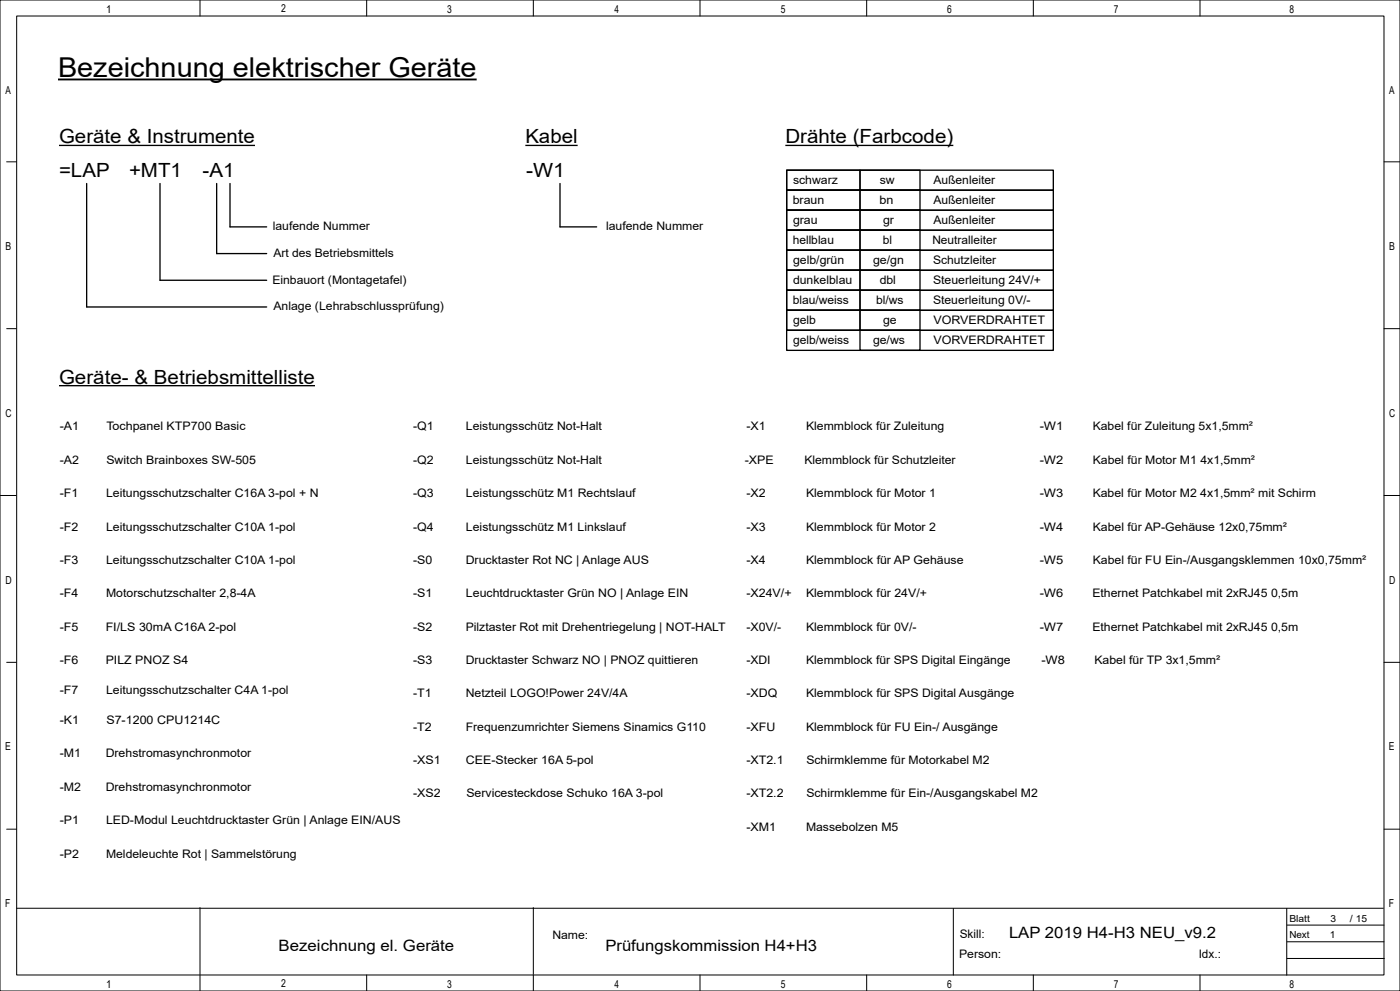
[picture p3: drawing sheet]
<svg xmlns="http://www.w3.org/2000/svg" width="420mm" height="297mm" viewBox="0 0 420 297" stroke-linecap="round" stroke-linejoin="round" font-family="sans-serif">
<defs><g id="words">
<text font-size="8.2" x="17.4" y="23">Bezeichnung elektrischer Geräte</text>
<g font-size="5.9">
<text x="17.7" y="43">Geräte &amp; Instrumente</text>
<text x="157.6" y="43">Kabel</text>
<text x="235.6" y="43">Drähte (Farbcode)</text>
<text x="17.7" y="53">=LAP</text>
<text x="38.7" y="53">+MT1</text>
<text x="60.8" y="53">-A1</text>
<text x="157.8" y="53">-W1</text>
<text x="17.7" y="115">Geräte- &amp; Betriebsmittelliste</text>
</g>
<g font-size="4.7">
<text x="302.7" y="281">LAP 2019 H4-H3 NEU_v9.2</text>
<text x="83.6" y="285">Bezeichnung el. Geräte</text>
<text x="181.6" y="285">Prüfungskommission H4+H3</text>
</g>
<g font-size="3.5">
<text x="237.9" y="55">schwarz</text>
<text x="263.9" y="55">sw</text>
<text x="280" y="55">Außenleiter</text>
<text x="237.8" y="61">braun</text>
<text x="263.8" y="61">bn</text>
<text x="280" y="61">Außenleiter</text>
<text x="81.8" y="69">laufende Nummer</text>
<text x="181.8" y="69">laufende Nummer</text>
<text x="237.9" y="67">grau</text>
<text x="264.9" y="67">gr</text>
<text x="280" y="67">Außenleiter</text>
<text x="82" y="77">Art des Betriebsmittels</text>
<text x="237.8" y="73">hellblau</text>
<text x="264.8" y="73">bl</text>
<text x="279.7" y="73">Neutralleiter</text>
<text x="237.9" y="79">gelb/grün</text>
<text x="261.9" y="79">ge/gn</text>
<text x="279.9" y="79">Schutzleiter</text>
<text x="81.7" y="85">Einbauort (Montagetafel)</text>
<text x="237.9" y="85">dunkelblau</text>
<text x="263.9" y="85">dbl</text>
<text x="279.9" y="85">Steuerleitung 24V/+</text>
<text x="82" y="93">Anlage (Lehrabschlussprüfung)</text>
<text x="237.8" y="91">blau/weiss</text>
<text x="262.8" y="91">bl/ws</text>
<text x="279.9" y="91">Steuerleitung 0V/-</text>
<text x="237.9" y="97">gelb</text>
<text x="264.9" y="97">ge</text>
<text x="280" y="97">VORVERDRAHTET</text>
<text x="237.9" y="103">gelb/weiss</text>
<text x="261.9" y="103">ge/ws</text>
<text x="280" y="103">VORVERDRAHTET</text>
<text x="17.9" y="129">-A1</text>
<text x="31.9" y="129">Tochpanel KTP700 Basic</text>
<text x="123.9" y="129">-Q1</text>
<text x="139.8" y="129">Leistungsschütz Not-Halt</text>
<text x="223.9" y="129">-X1</text>
<text x="241.8" y="129">Klemmblock für Zuleitung</text>
<text x="311.9" y="129">-W1</text>
<text x="327.8" y="129">Kabel für Zuleitung 5x1,5mm²</text>
<text x="17.9" y="139">-A2</text>
<text x="31.9" y="139">Switch Brainboxes SW-505</text>
<text x="123.9" y="139">-Q2</text>
<text x="139.8" y="139">Leistungsschütz Not-Halt</text>
<text x="223.4" y="139">-XPE</text>
<text x="241.3" y="139">Klemmblock für Schutzleiter</text>
<text x="311.9" y="139">-W2</text>
<text x="327.8" y="139">Kabel für Motor M1 4x1,5mm²</text>
<text x="17.9" y="149">-F1</text>
<text x="31.8" y="149">Leitungsschutzschalter C16A 3-pol + N</text>
<text x="123.9" y="149">-Q3</text>
<text x="139.8" y="149">Leistungsschütz M1 Rechtslauf</text>
<text x="223.9" y="149">-X2</text>
<text x="241.8" y="149">Klemmblock für Motor 1</text>
<text x="311.9" y="149">-W3</text>
<text x="327.8" y="149">Kabel für Motor M2 4x1,5mm² mit Schirm</text>
<text x="17.9" y="159">-F2</text>
<text x="31.8" y="159">Leitungsschutzschalter C10A 1-pol</text>
<text x="123.9" y="159">-Q4</text>
<text x="139.8" y="159">Leistungsschütz M1 Linkslauf</text>
<text x="223.9" y="159">-X3</text>
<text x="241.8" y="159">Klemmblock für Motor 2</text>
<text x="311.9" y="159">-W4</text>
<text x="327.8" y="159">Kabel für AP-Gehäuse 12x0,75mm²</text>
<text x="17.9" y="169">-F3</text>
<text x="31.8" y="169">Leitungsschutzschalter C10A 1-pol</text>
<text x="123.9" y="169">-S0</text>
<text x="139.7" y="169">Drucktaster Rot NC | Anlage AUS</text>
<text x="223.9" y="169">-X4</text>
<text x="241.8" y="169">Klemmblock für AP Gehäuse</text>
<text x="311.9" y="169">-W5</text>
<text x="327.8" y="169">Kabel für FU Ein-/Ausgangsklemmen 10x0,75mm²</text>
<text x="17.9" y="179">-F4</text>
<text x="31.8" y="179">Motorschutzschalter 2,8-4A</text>
<text x="123.9" y="179">-S1</text>
<text x="139.8" y="179">Leuchtdrucktaster Grün NO | Anlage EIN</text>
<text x="223.9" y="179">-X24V/+</text>
<text x="241.8" y="179">Klemmblock für 24V/+</text>
<text x="311.9" y="179">-W6</text>
<text x="327.7" y="179">Ethernet Patchkabel mit 2xRJ45 0,5m</text>
<text x="17.9" y="189">-F5</text>
<text x="31.7" y="189">FI/LS 30mA C16A 2-pol</text>
<text x="123.9" y="189">-S2</text>
<text x="139.7" y="189">Pilztaster Rot mit Drehentriegelung | NOT-HALT</text>
<text x="223.9" y="189">-X0V/-</text>
<text x="241.8" y="189">Klemmblock für 0V/-</text>
<text x="311.9" y="189">-W7</text>
<text x="327.7" y="189">Ethernet Patchkabel mit 2xRJ45 0,5m</text>
<text x="17.9" y="199">-F6</text>
<text x="31.7" y="199">PILZ PNOZ S4</text>
<text x="123.9" y="199">-S3</text>
<text x="139.7" y="199">Drucktaster Schwarz NO | PNOZ quittieren</text>
<text x="223.9" y="199">-XDI</text>
<text x="241.8" y="199">Klemmblock für SPS Digital Eingänge</text>
<text x="312.4" y="199">-W8</text>
<text x="328.3" y="199">Kabel für TP 3x1,5mm²</text>
<text x="17.9" y="208">-F7</text>
<text x="31.8" y="208">Leitungsschutzschalter C4A 1-pol</text>
<text x="123.9" y="209">-T1</text>
<text x="139.7" y="209">Netzteil LOGO!Power 24V/4A</text>
<text x="223.9" y="209">-XDQ</text>
<text x="241.8" y="209">Klemmblock für SPS Digital Ausgänge</text>
<text x="17.9" y="217">-K1</text>
<text x="31.9" y="217">S7-1200 CPU1214C</text>
<text x="123.9" y="219">-T2</text>
<text x="139.7" y="219">Frequenzumrichter Siemens Sinamics G110</text>
<text x="223.9" y="219">-XFU</text>
<text x="241.8" y="219">Klemmblock für FU Ein-/ Ausgänge</text>
<text x="17.9" y="227">-M1</text>
<text x="31.7" y="227">Drehstromasynchronmotor</text>
<text x="123.9" y="229">-XS1</text>
<text x="139.8" y="229">CEE-Stecker 16A 5-pol</text>
<text x="223.9" y="229">-XT2.1</text>
<text x="241.9" y="229">Schirmklemme für Motorkabel M2</text>
<text x="17.9" y="237">-M2</text>
<text x="31.7" y="237">Drehstromasynchronmotor</text>
<text x="123.9" y="239">-XS2</text>
<text x="139.9" y="239">Servicesteckdose Schuko 16A 3-pol</text>
<text x="223.9" y="239">-XT2.2</text>
<text x="241.9" y="239">Schirmklemme für Ein-/Ausgangskabel M2</text>
<text x="17.9" y="247">-P1</text>
<text x="31.8" y="247">LED-Modul Leuchtdrucktaster Grün | Anlage EIN/AUS</text>
<text x="223.9" y="249">-XM1</text>
<text x="241.8" y="249">Massebolzen M5</text>
<text x="17.9" y="257">-P2</text>
<text x="31.8" y="257">Meldeleuchte Rot | Sammelstörung</text>
<text x="165.7" y="281.5">Name:</text>
<text x="287.9" y="281">Skill:</text>
<text x="287.7" y="287">Person:</text>
<text x="359.6" y="287">Idx.:</text>
</g>
<g font-size="3.3">
<text x="31.8" y="3.8">1</text>
<text x="84.3" y="3.7">2</text>
<text x="134.2" y="3.8">3</text>
<text x="184.4" y="3.8">4</text>
<text x="234.3" y="3.8">5</text>
<text x="284.2" y="3.8">6</text>
<text x="334.2" y="3.8">7</text>
<text x="386.9" y="3.8">8</text>
<text x="1.7" y="28.1">A</text>
<text x="416.8" y="28.1">A</text>
<text x="1.6" y="74.9">B</text>
<text x="416.7" y="74.9">B</text>
<text x="1.7" y="124.9">C</text>
<text x="416.8" y="124.9">C</text>
<text x="1.7" y="174.9">D</text>
<text x="416.8" y="174.9">D</text>
<text x="1.6" y="224.9">E</text>
<text x="416.7" y="224.9">E</text>
<text x="1.6" y="271.9">F</text>
<text x="416.7" y="271.9">F</text>
<text x="31.8" y="296">1</text>
<text x="84.3" y="295.9">2</text>
<text x="134.2" y="296">3</text>
<text x="184.4" y="296">4</text>
<text x="234.3" y="296">5</text>
<text x="284.2" y="296">6</text>
<text x="334.2" y="296">7</text>
<text x="386.9" y="296">8</text>
</g>
<g font-size="2.9">
<text x="386.8" y="281">Next</text>
<text x="386.8" y="276.3">Blatt</text>
<text x="398.9" y="281.1">1</text>
<text x="399.2" y="276.2">3</text>
<text x="405" y="276.3">/ 15</text>
</g>
</g></defs>
<g fill="none" stroke="#000" stroke-width=".3">
<path d="M0 0h420v297h-420zM5 4.8h410.2v287.4h-410.2zM60 0v4.8M110 0v4.8M160 0v4.8M210 0v4.8M260 0v4.8M310 0v4.8M360 0v4.8M2 48.5h2.9M415.2 48.5h4.8M2 98.5h2.9"/>
<path d="M415.2 98.5h4.8M.1 148.5h4.8M415.2 148.5h4.7M2 198.5h2.9M415.2 198.5h4.8M2 248.5h2.9M415.2 248.5h4.8M5 272.2h410M60 272v20M160 272v20M286 272.3v20M386 272.3v20"/>
<path d="M386.1 277.3h29.1M60 292.2v4.8M110 292.2v4.8M160 292.2v4.8M210 292.2v4.8M260 292.2v4.8M310 292.2v4.8M360 292.2v4.8M386.1 287.3h29.2M386.1 282.3h29.1"/>
</g>
<g fill="none" stroke="#000" stroke-width=".4">
<path d="M26 55v37h54M48 55v29h32M65 55v21h15M69 55v13h11M168 55v13h11M236 51h80v6h-80zM236 51h22v6h-22zM236 57h80v6h-80zM236 57h22v6h-22zM258 51h18v6h-18zM258 57h18v6h-18zM236 69h80v6h-80z"/>
<path d="M236 75h80v6h-80zM236 69h22v6h-22zM236 75h22v6h-22zM236 63h80v6h-80zM236 63h22v6h-22zM258 69h18v6h-18zM258 75h18v6h-18zM258 63h18v6h-18zM236 81h80v6h-80zM236 87h80v6h-80zM236 81h22v6h-22zM236 87h22v6h-22z"/>
<path d="M236 93h22v6h-22zM236 93h80v6h-80zM236 99h80v6h-80zM258 81h18v6h-18zM258 87h18v6h-18zM258 93h18v6h-18zM258 99h18v6h-18z"/>
</g>
<path d="M17.4 23.8h125.6" fill="none" stroke="#000" stroke-width=".6"/>
<path d="M17.7 43.6h58.8M157.6 43.6h15.7" fill="none" stroke="#000" stroke-width=".42"/>
<path d="M235.6 43.6h50.4M17.7 115.6h76.8" fill="none" stroke="#000" stroke-width=".43"/>
<use href="#words"/>
</svg>
